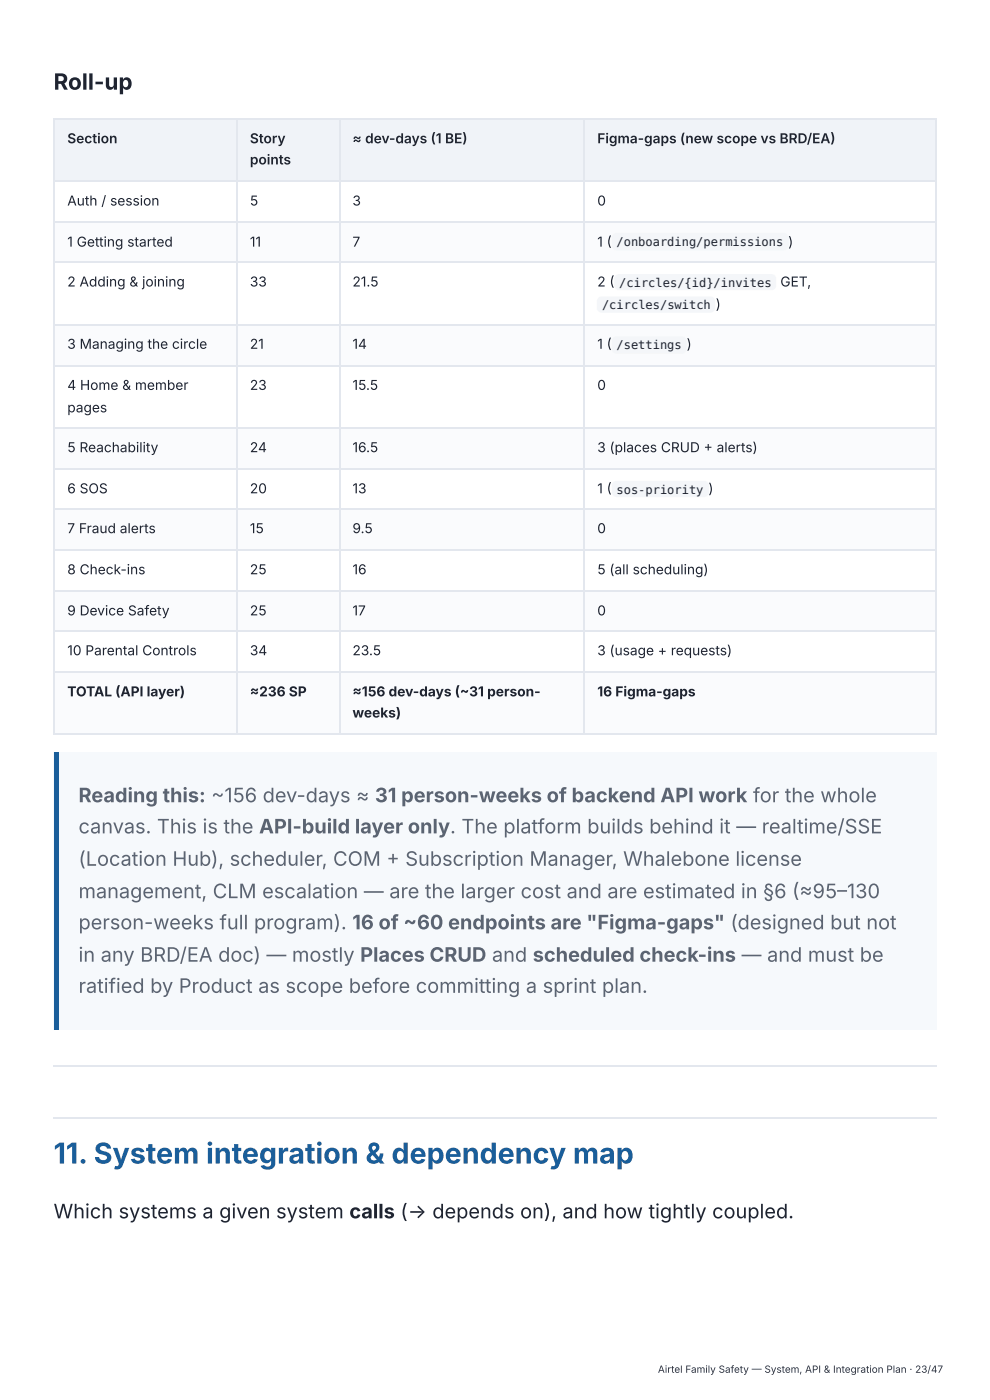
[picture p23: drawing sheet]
<svg xmlns="http://www.w3.org/2000/svg" width="210mm" height="297mm" viewBox="0 0 210 297" stroke-linecap="round" stroke-linejoin="round" font-family="sans-serif">
<defs><g id="words">
<text font-size="6.1" fill="#1a5e9a" x="11.4" y="247.1">11. System integration &amp; dependency map</text>
<text font-size="4.8" fill="#1f2430" x="11.4" y="19">Roll-up</text>
<g font-size="4.2" fill="#5b6472">
<text x="16.7" y="170.4">Reading this: ~156 dev-days ≈ 31 person-weeks of backend API work for the whole</text>
<text x="16.7" y="177">canvas. This is the API-build layer only. The platform builds behind it — realtime/SSE</text>
<text x="16.7" y="183.9">(Location Hub), scheduler, COM + Subscription Manager, Whalebone license</text>
<text x="16.7" y="190.8">management, CLM escalation — are the larger cost and are estimated in §6 (≈95–130</text>
<text x="16.7" y="197.4">person-weeks full program). 16 of ~60 endpoints are &quot;Figma-gaps&quot; (designed but not</text>
<text x="16.7" y="204.3">in any BRD/EA doc) — mostly Places CRUD and scheduled check-ins — and must be</text>
<text x="16.7" y="210.9">ratified by Product as scope before committing a sprint plan.</text>
</g>
<text font-size="4.2" fill="#1f2430" x="11.4" y="258.8">Which systems a given system calls (→ depends on), and how tightly coupled.</text>
<g font-size="2.9" fill="#1f2430">
<text x="14.3" y="30.4">Section</text>
<text x="53.1" y="30.4">Story</text>
<text x="53.1" y="34.9">points</text>
<text x="74.8" y="30.4">≈ dev-days (1 BE)</text>
<text x="126.8" y="30.4">Figma-gaps (new scope vs BRD/EA)</text>
<text x="14.3" y="43.7">Auth / session</text>
<text x="53.1" y="43.7">5</text>
<text x="74.8" y="43.7">3</text>
<text x="126.8" y="43.7">0</text>
<text x="14.3" y="52.4">1 Getting started</text>
<text x="53.1" y="52.4">11</text>
<text x="74.8" y="52.4">7</text>
<text x="126.8" y="52.4">1 (</text>
<text x="14.3" y="60.9">2 Adding &amp; joining</text>
<text x="53.1" y="60.9">33</text>
<text x="74.8" y="60.9">21.5</text>
<text x="126.8" y="60.9">2 (</text>
<text x="14.3" y="74.1">3 Managing the circle</text>
<text x="53.1" y="74.1">21</text>
<text x="74.8" y="74.1">14</text>
<text x="126.8" y="74.1">1 (</text>
<text x="14.3" y="82.8">4 Home &amp; member</text>
<text x="53.1" y="82.8">23</text>
<text x="74.8" y="82.8">15.5</text>
<text x="126.8" y="82.8">0</text>
<text x="14.3" y="87.6">pages</text>
<text x="14.3" y="96">5 Reachability</text>
<text x="53.1" y="96">24</text>
<text x="74.8" y="96">16.5</text>
<text x="126.8" y="96">3 (places CRUD + alerts)</text>
<text x="14.3" y="104.8">6 SOS</text>
<text x="53.1" y="104.8">20</text>
<text x="74.8" y="104.8">13</text>
<text x="126.8" y="104.8">1 (</text>
<text x="14.3" y="113.2">7 Fraud alerts</text>
<text x="53.1" y="113.2">15</text>
<text x="74.8" y="113.2">9.5</text>
<text x="126.8" y="113.2">0</text>
<text x="14.3" y="122">8 Check-ins</text>
<text x="53.1" y="122">25</text>
<text x="74.8" y="122">16</text>
<text x="126.8" y="122">5 (all scheduling)</text>
<text x="14.3" y="130.7">9 Device Safety</text>
<text x="53.1" y="130.7">25</text>
<text x="74.8" y="130.7">17</text>
<text x="126.8" y="130.7">0</text>
<text x="14.3" y="139.2">10 Parental Controls</text>
<text x="53.1" y="139.2">34</text>
<text x="74.8" y="139.2">23.5</text>
<text x="126.8" y="139.2">3 (usage + requests)</text>
<text x="14.3" y="147.9">TOTAL (API layer)</text>
<text x="53.1" y="147.9">≈236 SP</text>
<text x="74.8" y="147.9">≈156 dev-days (~31 person-</text>
<text x="126.8" y="147.9">16 Figma-gaps</text>
<text x="74.8" y="152.4">weeks)</text>
</g>
<g font-size="2.6" fill="#1f2430">
<text x="130.9" y="52.2">/onboarding/permissions )</text>
<text x="127.9" y="65.7">/circles/switch )</text>
<text x="131.5" y="60.9">/circles/{id}/invites GET,</text>
<text x="130.9" y="74.1">/settings )</text>
<text x="130.9" y="104.8">sos-priority )</text>
</g>
<text font-size="2.1" fill="#343434" x="139.7" y="291.6">Airtel Family Safety — System, API &amp; Integration Plan · 23/47</text>
</g></defs>
<g fill="#f0f3f8">
<path d="M11.6 25.1h38.7v13.3h-38.7z"/>
<path d="M50.3 25.1h21.7v13.3h-21.7z"/>
<path d="M72 25.1h52.1v13.3h-52.1z"/>
<path d="M124.1 25.1h74.9v13.3h-74.9z"/>
</g>
<g fill="#fafbfd">
<path d="M11.6 47.1h38.7v8.7h-38.7z"/>
<path d="M50.3 47.1h21.7v8.7h-21.7z"/>
<path d="M72 47.1h52.1v8.7h-52.1z"/>
<path d="M124.1 47.1h74.9v8.7h-74.9z"/>
<path d="M11.6 69.1h38.7v8.4h-38.7z"/>
<path d="M50.3 69.1h21.7v8.4h-21.7z"/>
<path d="M72 69.1h52.1v8.4h-52.1z"/>
<path d="M124.1 69.1h74.9v8.4h-74.9z"/>
<path d="M11.6 91h38.7v8.5h-38.7z"/>
<path d="M50.3 91h21.7v8.5h-21.7z"/>
<path d="M72 91h52.1v8.5h-52.1z"/>
<path d="M124.1 91h74.9v8.5h-74.9z"/>
<path d="M11.6 108.2h38.7v8.5h-38.7z"/>
<path d="M50.3 108.2h21.7v8.5h-21.7z"/>
<path d="M72 108.2h52.1v8.5h-52.1z"/>
<path d="M124.1 108.2h74.9v8.5h-74.9z"/>
<path d="M11.6 125.4h38.7v8.7h-38.7z"/>
<path d="M50.3 125.4h21.7v8.7h-21.7z"/>
<path d="M72 125.4h52.1v8.7h-52.1z"/>
<path d="M124.1 125.4h74.9v8.7h-74.9z"/>
<path d="M11.6 142.6h38.7v13.2h-38.7z"/>
<path d="M50.3 142.6h21.7v13.2h-21.7z"/>
<path d="M72 142.6h52.1v13.2h-52.1z"/>
<path d="M124.1 142.6h74.9v13.2h-74.9z"/>
</g>
<g fill="none" stroke="#e3e7ee" stroke-width=".26">
<path d="M11.4 25.3h187.6M11.4 38.5h187.6M11.5 25.1v131M50.4 25.1v131M72.1 25.1v131M124 25.1v131M198.8 25.1v131M11.4 47.2h187.6M11.4 55.7h187.6M11.4 68.9h187.6M11.4 77.7h187.6M11.4 90.9h187.6"/>
<path d="M11.4 99.6h187.6M11.4 108.1h187.6M11.4 116.8h187.6M11.4 125.5h187.6M11.4 134h187.6M11.4 142.7h187.6M11.4 156h187.6"/>
</g>
<path d="M11.4 159.8h187.6v59h-187.6z" fill="#f6f9fc"/>
<path d="M11.4 159.8h1v59h-1z" fill="#1a5e9a"/>
<path d="M11.4 226.4h187.6M11.4 237.5h187.6" fill="none" stroke="#e3e7ee" stroke-width=".26"/>
<g fill="#f4f6f9">
<path d="M130.2 49.8l.8-.3h35.4a1.06 1.06 0 0 1 1.1 1v1.6a1.06 1.06 0 0 1-1.1 1.1h-35.4a1.06 1.06 0 0 1-1.1-1.1v-1.8z"/>
<path d="M130.7 58.5l.8-.3h32.3a1.06 1.06 0 0 1 1 1.1v1.3a1.06 1.06 0 0 1-1 1h-32.3a1.06 1.06 0 0 1-1.1-1l.1-1.5z"/>
<path d="M127 63.3l.8-.3h23a1.06 1.06 0 0 1 1.1 1v1.4a1.06 1.06 0 0 1-1.1 1h-23a1.06 1.06 0 0 1-1.1-1l.1-1.6z"/>
<path d="M130.2 71.7l.8-.3h13.7a1.06 1.06 0 0 1 1.1 1.1v1.6a1.06 1.06 0 0 1-1.1 1h-13.7a1.06 1.06 0 0 1-1.1-1v-1.8z"/>
<path d="M130.2 102.4l.8-.3h18.5a1.06 1.06 0 0 1 1 1.1v1.3a1.06 1.06 0 0 1-1 1.1h-18.5a1.06 1.06 0 0 1-1.1-1.1v-1.5z"/>
</g>
<use href="#words"/>
</svg>
